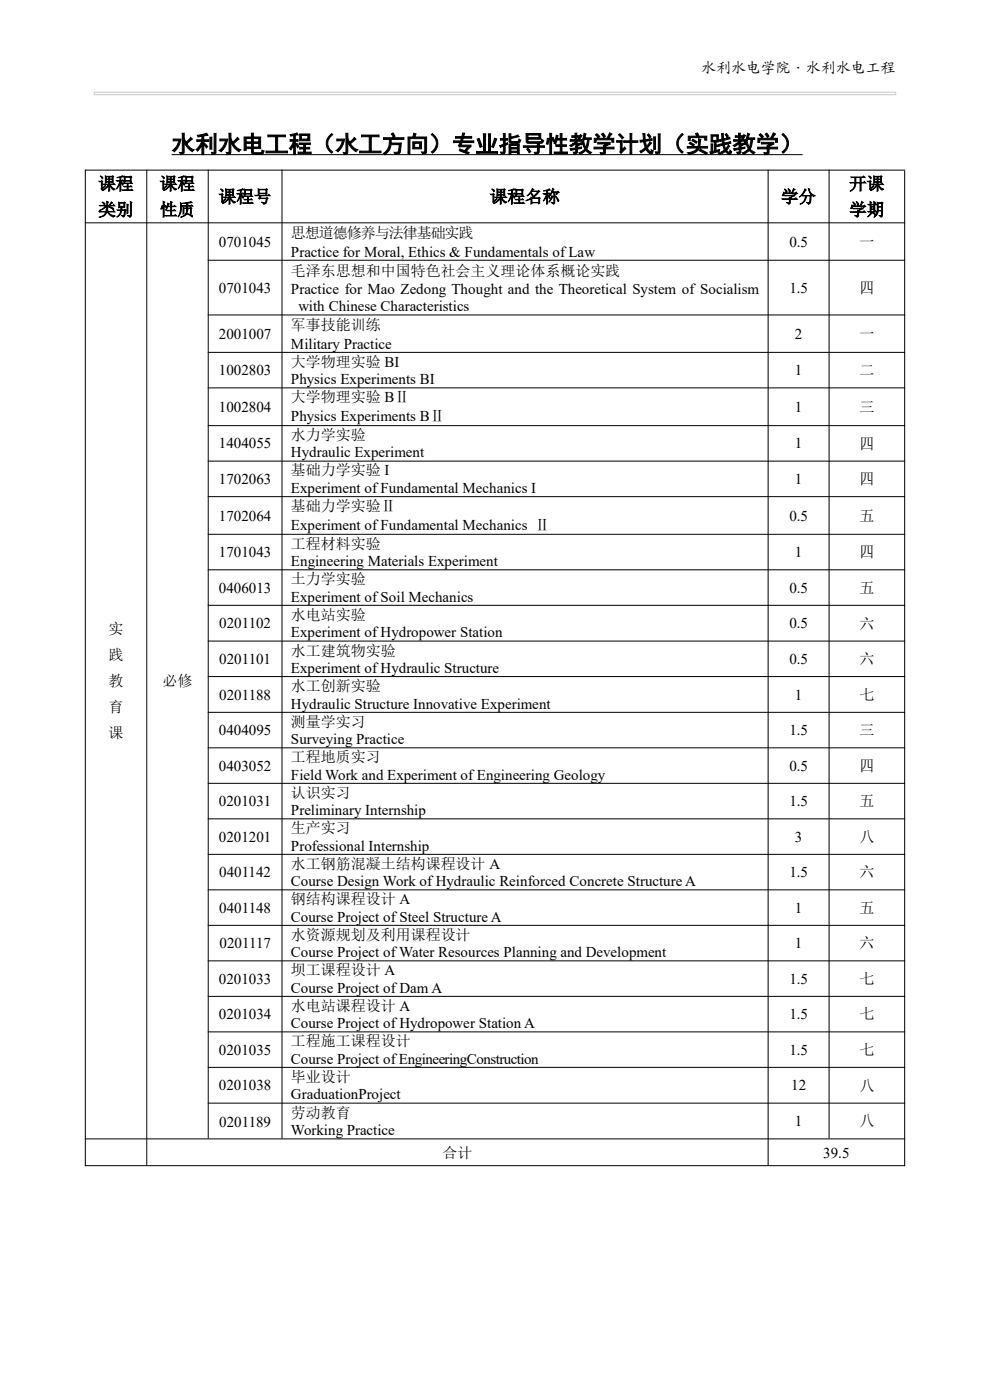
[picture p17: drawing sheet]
<svg xmlns="http://www.w3.org/2000/svg" width="210mm" height="297mm" viewBox="0 0 210 297" stroke-linecap="round" stroke-linejoin="round" font-family="sans-serif">
<defs><g id="words">
<text font-size="5" x="36.4" y="32.3">水利水电工程（水工方向）专业指导性教学计划（实践教学）</text>
<g font-size="3.7">
<text x="20.9" y="40.2">课程</text>
<text x="33.9" y="40.2">课程</text>
<text x="180.1" y="40.2">开课</text>
<text x="20.9" y="45.7">类别</text>
<text x="33.9" y="45.7">性质</text>
<text x="46.4" y="43">课程号</text>
<text x="103.9" y="43">课程名称</text>
<text x="165.6" y="43">学分</text>
<text x="180.1" y="45.7">学期</text>
</g>
<g font-size="3.2">
<text x="148.7" y="15.6">水利水电学院·水利水电工程</text>
<text x="46.4" y="52.4">0701045</text>
<text x="61.7" y="50.6">思想道德修养与法律基础实践</text>
<text x="167.4" y="52.4">0.5</text>
<text x="182.3" y="52.4">一</text>
<text x="61.7" y="54.4">Practice for Moral, Ethics &amp; Fundamentals ofLaw</text>
<text x="61.7" y="58.5">毛泽东思想和中国特色社会主义理论体系概论实践</text>
<text x="46.4" y="62.1">0701043</text>
<text x="61.7" y="62.4">Practice for Mao Zedong Thought and the Theoretical System of Socialism</text>
<text x="167.4" y="62.1">1.5</text>
<text x="182.3" y="62.1">四</text>
<text x="46.4" y="71.9">2001007</text>
<text x="61.7" y="70.1">军事技能训练</text>
<text x="63.3" y="66">with Chinese Characteristics</text>
<text x="168.6" y="71.9">2</text>
<text x="182.3" y="71.9">一</text>
<text x="61.7" y="74">Military Practice</text>
<text x="61.7" y="77.8">大学物理实验 BI</text>
<text x="46.4" y="79.6">1002803</text>
<text x="61.7" y="81.5">Physics Experiments BI</text>
<text x="168.6" y="79.6">1</text>
<text x="182.3" y="79.6">二</text>
<text x="46.4" y="87.4">1002804</text>
<text x="61.7" y="85.4">大学物理实验 BⅡ</text>
<text x="61.7" y="89.3">Physics Experiments BⅡ</text>
<text x="168.6" y="87.4">1</text>
<text x="182.3" y="87.4">三</text>
<text x="46.4" y="95.1">1404055</text>
<text x="61.7" y="93.4">水力学实验</text>
<text x="168.6" y="95.1">1</text>
<text x="182.3" y="95.2">四</text>
<text x="61.7" y="97">Hydraulic Experiment</text>
<text x="61.7" y="100.9">基础力学实验 I</text>
<text x="46.4" y="102.7">1702063</text>
<text x="61.7" y="104.6">Experiment ofFundamental Mechanics I</text>
<text x="168.6" y="102.7">1</text>
<text x="182.3" y="102.7">四</text>
<text x="46.4" y="110.5">1702064</text>
<text x="61.7" y="108.4">基础力学实验Ⅱ</text>
<text x="61.7" y="112.3">Experiment ofFundamental Mechanics Ⅱ</text>
<text x="167.4" y="110.5">0.5</text>
<text x="182.3" y="110.5">五</text>
<text x="46.4" y="118.2">1701043</text>
<text x="61.7" y="116.4">工程材料实验</text>
<text x="168.6" y="118.2">1</text>
<text x="182.3" y="118.3">四</text>
<text x="46.4" y="125.7">0406013</text>
<text x="61.7" y="120.1">Engineering Materials Experiment</text>
<text x="61.7" y="123.9">土力学实验</text>
<text x="167.4" y="125.7">0.5</text>
<text x="182.3" y="125.8">五</text>
<text x="61.7" y="127.7">Experiment ofSoil Mechanics</text>
<text x="61.7" y="131.5">水电站实验</text>
<text x="23" y="134.6">实</text>
<text x="46.5" y="133.3">0201102</text>
<text x="61.7" y="135.1">Experiment ofHydropower Station</text>
<text x="167.4" y="133.3">0.5</text>
<text x="182.3" y="133.4">六</text>
<text x="23" y="140.1">践</text>
<text x="46.5" y="140.9">0201101</text>
<text x="61.7" y="139.1">水工建筑物实验</text>
<text x="61.7" y="142.8">Experiment ofHydraulic Structure</text>
<text x="167.4" y="140.9">0.5</text>
<text x="182.3" y="140.9">六</text>
<text x="23" y="145.6">教</text>
<text x="34.5" y="145.6">必修</text>
<text x="46.5" y="148.4">0201188</text>
<text x="61.7" y="146.6">水工创新实验</text>
<text x="168.6" y="148.4">1</text>
<text x="182.3" y="148.5">七</text>
<text x="23" y="151.1">育</text>
<text x="61.7" y="150.3">Hydraulic Structure Innovative Experiment</text>
<text x="61.7" y="154.2">测量学实习</text>
<text x="23" y="156.6">课</text>
<text x="46.4" y="156">0404095</text>
<text x="61.7" y="157.9">Surveying Practice</text>
<text x="61.7" y="161.7">工程地质实习</text>
<text x="167.4" y="156">1.5</text>
<text x="182.3" y="156">三</text>
<text x="46.4" y="163.5">0403052</text>
<text x="61.7" y="165.4">Field Work and Experiment ofEngineering Geology</text>
<text x="167.4" y="163.5">0.5</text>
<text x="182.3" y="163.5">四</text>
<text x="46.4" y="171">0201031</text>
<text x="61.7" y="169.2">认识实习</text>
<text x="61.7" y="172.9">Preliminary Internship</text>
<text x="167.4" y="171">1.5</text>
<text x="182.3" y="171">五</text>
<text x="46.4" y="178.6">0201201</text>
<text x="61.7" y="176.8">生产实习</text>
<text x="168.6" y="178.6">3</text>
<text x="182.3" y="178.6">八</text>
<text x="61.7" y="180.4">Professional Internship</text>
<text x="61.7" y="184.3">水工钢筋混凝土结构课程设计 A</text>
<text x="46.5" y="186.1">0401142</text>
<text x="61.7" y="188">Course Design Work ofHydraulic Reinforced Concrete Structure A</text>
<text x="61.7" y="191.8">钢结构课程设计 A</text>
<text x="167.4" y="186.1">1.5</text>
<text x="182.3" y="186.1">六</text>
<text x="46.5" y="193.7">0401148</text>
<text x="61.7" y="195.5">Course Project ofSteel Structure A</text>
<text x="168.6" y="193.7">1</text>
<text x="182.3" y="193.7">五</text>
<text x="46.6" y="201.2">0201117</text>
<text x="61.7" y="199.4">水资源规划及利用课程设计</text>
<text x="61.7" y="203">Course Project ofWater Resources Planning and Development</text>
<text x="168.6" y="201.2">1</text>
<text x="182.3" y="201.2">六</text>
<text x="46.4" y="208.7">0201033</text>
<text x="61.7" y="206.9">坝工课程设计 A</text>
<text x="167.4" y="208.7">1.5</text>
<text x="182.3" y="208.7">七</text>
<text x="61.7" y="210.6">Course Project ofDam A</text>
<text x="61.7" y="214.4">水电站课程设计 A</text>
<text x="46.4" y="216.2">0201034</text>
<text x="61.7" y="218.1">Course Project ofHydropower Station A</text>
<text x="61.7" y="221.9">工程施工课程设计</text>
<text x="167.4" y="216.2">1.5</text>
<text x="182.3" y="216.3">七</text>
<text x="46.4" y="223.7">0201035</text>
<text x="61.7" y="225.7">Course Project ofEngineeringConstruction</text>
<text x="167.4" y="223.7">1.5</text>
<text x="182.3" y="223.8">七</text>
<text x="46.4" y="231.3">0201038</text>
<text x="61.7" y="229.5">毕业设计</text>
<text x="61.7" y="233.1">GraduationProject</text>
<text x="167.8" y="231.3">12</text>
<text x="182.3" y="231.4">八</text>
<text x="46.5" y="239.1">0201189</text>
<text x="61.7" y="237.1">劳动教育</text>
<text x="168.6" y="238.9">1</text>
<text x="182.3" y="238.9">八</text>
<text x="61.7" y="240.8">Working Practice</text>
<text x="93.9" y="245.6">合计</text>
<text x="174.6" y="245.6">39.5</text>
</g>
</g></defs>
<path d="M20 19.7l.1-.1v.5l-.1-.1h170l-.1 .1v-.5l.1 .1zM19.9 19.5l170.1-.1 .1 .7-.1 .1h-170l-.1-.1z" fill="#d0d0d0"/>
<g fill="none" stroke="#000" stroke-width=".21">
<path d="M18 36.1h174M18.1 36v211.4M31.1 36v211.2M36.4 32.8h133.9M44.2 36v205.5M59.8 36v205.5M162.9 36v211.2M175.9 36v205.5M191.9 36.2v211.2M18 47.3h174M44.1 55.2h147.9M44.1 66.8h147.9"/>
<path d="M44.1 74.8h147.9M44.1 82.3h147.9M44.1 90.3h147.9M44.1 97.8h147.9M44.1 105.4h147.9M44.1 113.3h147.9M44.1 120.9h147.9M44.1 128.4h147.9M44.1 136h147.9M44.1 143.5h147.9M44.1 151.1h147.9M44.1 158.6h147.9"/>
<path d="M44.1 166.2h147.9M44.1 173.7h147.9M44.1 181.2h147.9M44.1 188.8h147.9M44.1 196.3h147.9M44.1 203.8h147.9M44.1 211.4h147.9M44.1 218.9h147.9M44.1 226.4h147.9M44.1 234h147.9M18 241.6h174M18 247.3h174"/>
</g>
<use href="#words"/>
</svg>
